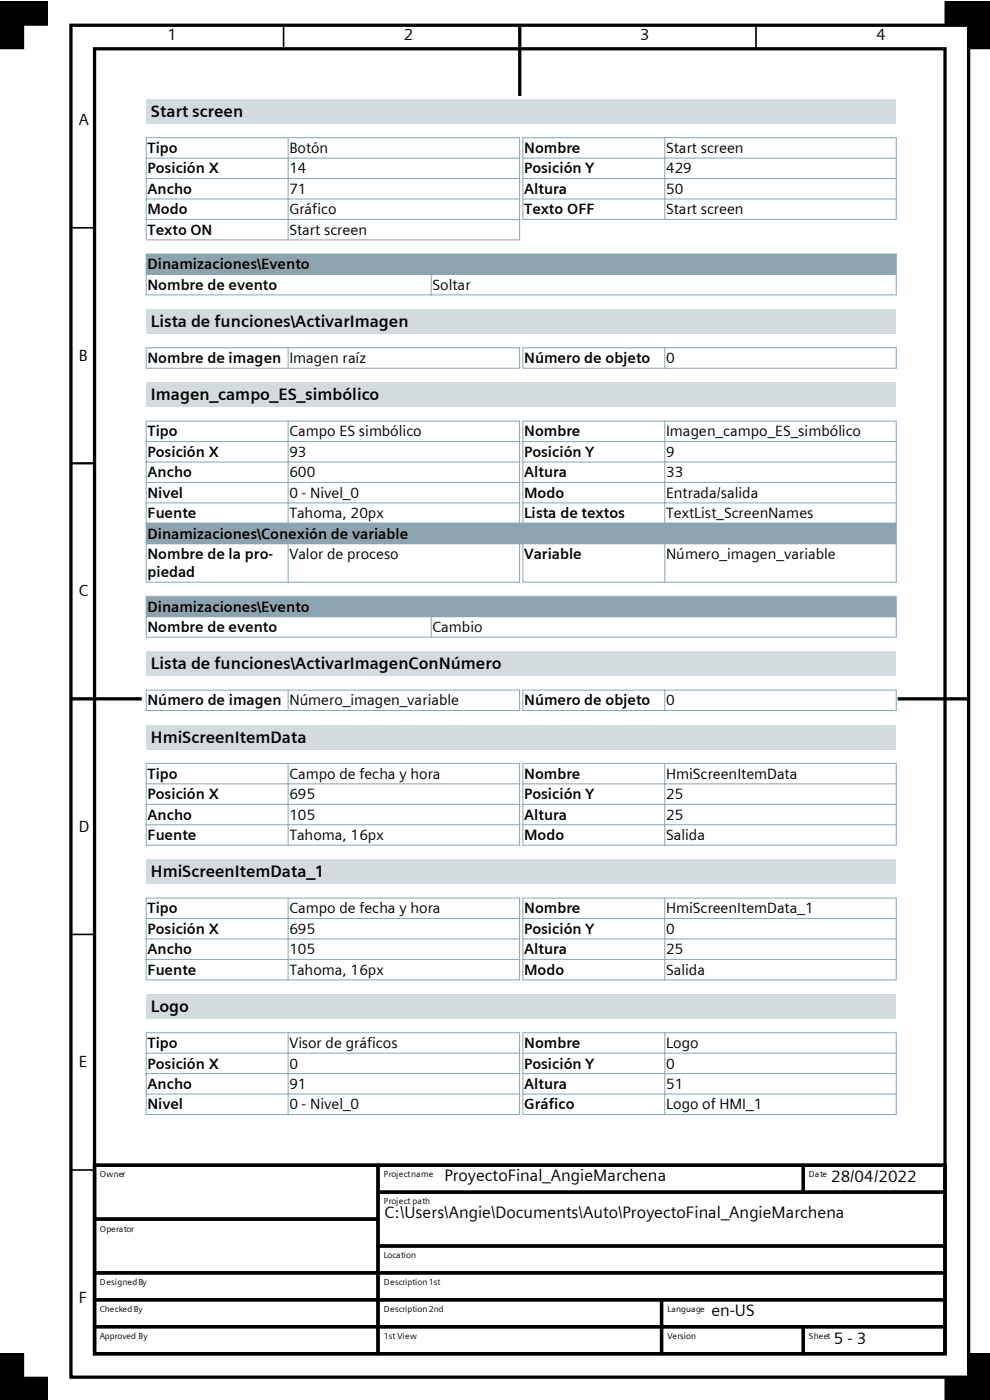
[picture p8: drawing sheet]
<svg xmlns="http://www.w3.org/2000/svg" width="210mm" height="297mm" viewBox="0 0 210 297" stroke-linecap="round" stroke-linejoin="round" font-family="sans-serif">
<defs><g id="words">
<g font-size="3.5">
<text x="32" y="24.8">Start screen</text>
<text x="32" y="69.4">Lista de funciones\ActivarImagen</text>
<text x="32" y="84.9">Imagen_campo_ES_simbólico</text>
<text x="32" y="142">Lista de funciones\ActivarImagenConNúmero</text>
<text x="32" y="157.6">HmiScreenItemData</text>
<text x="32" y="186.1">HmiScreenItemData_1</text>
<text x="32" y="214.7">Logo</text>
<text x="94.3" y="250.5">ProyectoFinal_AngieMarchena</text>
<text x="176.3" y="250.8">28/04/2022</text>
<text x="176.3" y="255">23:14:15</text>
<text x="81.5" y="258.4">C:\Users\Angie\Documents\Auto\ProyectoFinal_AngieMarchena</text>
<text x="150.9" y="279.1">en-US</text>
<text x="176.9" y="285.2">5 - 3</text>
</g>
<g font-size="3.4">
<text x="35.6" y="8.6">1</text>
<text x="85.7" y="8.6">2</text>
<text x="135.8" y="8.6">3</text>
<text x="185.9" y="8.6">4</text>
<text x="16.7" y="26.5">A</text>
<text x="16.7" y="76.5">B</text>
<text x="16.7" y="126.5">C</text>
<text x="16.7" y="176.4">D</text>
<text x="16.7" y="226.4">E</text>
<text x="16.7" y="276.4">F</text>
</g>
<g font-size="3.2">
<text x="31.3" y="32.5">Tipo</text>
<text x="61.4" y="32.5">Botón</text>
<text x="111.2" y="32.5">Nombre</text>
<text x="141.3" y="32.5">Start screen</text>
<text x="31.3" y="36.8">Posición X</text>
<text x="31.3" y="41.1">Ancho</text>
<text x="61.4" y="36.8">14</text>
<text x="61.4" y="41.1">71</text>
<text x="111.2" y="36.8">Posición Y</text>
<text x="111.2" y="41.1">Altura</text>
<text x="141.3" y="36.8">429</text>
<text x="141.3" y="41.1">50</text>
<text x="31.3" y="45.5">Modo</text>
<text x="61.4" y="45.5">Gráfico</text>
<text x="111.2" y="45.5">Texto OFF</text>
<text x="141.3" y="45.5">Start screen</text>
<text x="31.3" y="49.8">Texto ON</text>
<text x="61.4" y="49.8">Start screen</text>
<text x="31.3" y="57.2">Dinamizaciones\Evento</text>
<text x="31.3" y="61.5">Nombre de evento</text>
<text x="91.7" y="61.5">Soltar</text>
<text x="31.3" y="77">Nombre de imagen</text>
<text x="61.4" y="77">Imagen raíz</text>
<text x="111.2" y="77">Número de objeto</text>
<text x="141.3" y="77">0</text>
<text x="31.3" y="92.6">Tipo</text>
<text x="61.4" y="92.6">Campo ES simbólico</text>
<text x="111.2" y="92.6">Nombre</text>
<text x="141.3" y="92.6">Imagen_campo_ES_simbólico</text>
<text x="31.3" y="96.9">Posición X</text>
<text x="31.3" y="101.3">Ancho</text>
<text x="61.4" y="96.9">93</text>
<text x="61.4" y="101.3">600</text>
<text x="111.2" y="96.9">Posición Y</text>
<text x="111.2" y="101.3">Altura</text>
<text x="141.3" y="96.9">9</text>
<text x="141.3" y="101.3">33</text>
<text x="31.3" y="105.6">Nivel</text>
<text x="61.4" y="105.6">0 - Nivel_0</text>
<text x="111.2" y="105.6">Modo</text>
<text x="141.3" y="105.6">Entrada/salida</text>
<text x="31.3" y="109.9">Fuente</text>
<text x="61.4" y="109.9">Tahoma, 20px</text>
<text x="111.2" y="109.9">Lista de textos</text>
<text x="141.3" y="109.9">TextList_ScreenNames</text>
<text x="31.3" y="114.3">Dinamizaciones\Conexión de variable</text>
<text x="31.3" y="118.6">Nombre de la pro‐</text>
<text x="61.4" y="118.6">Valor de proceso</text>
<text x="111.2" y="118.6">Variable</text>
<text x="141.3" y="118.6">Número_imagen_variable</text>
<text x="31.3" y="122.4">piedad</text>
<text x="31.3" y="129.8">Dinamizaciones\Evento</text>
<text x="31.3" y="134.1">Nombre de evento</text>
<text x="91.7" y="134.1">Cambio</text>
<text x="31.3" y="149.6">Número de imagen</text>
<text x="61.4" y="149.6">Número_imagen_variable</text>
<text x="111.2" y="149.6">Número de objeto</text>
<text x="141.3" y="149.6">0</text>
<text x="31.3" y="165.2">Tipo</text>
<text x="61.4" y="165.2">Campo de fecha y hora</text>
<text x="111.2" y="165.2">Nombre</text>
<text x="141.3" y="165.2">HmiScreenItemData</text>
<text x="31.3" y="169.5">Posición X</text>
<text x="31.3" y="173.9">Ancho</text>
<text x="61.4" y="169.5">695</text>
<text x="61.4" y="173.9">105</text>
<text x="111.2" y="169.5">Posición Y</text>
<text x="111.2" y="173.9">Altura</text>
<text x="141.3" y="169.5">25</text>
<text x="141.3" y="173.9">25</text>
<text x="31.3" y="178.2">Fuente</text>
<text x="61.4" y="178.2">Tahoma, 16px</text>
<text x="111.2" y="178.2">Modo</text>
<text x="141.3" y="178.2">Salida</text>
<text x="31.3" y="193.8">Tipo</text>
<text x="61.4" y="193.8">Campo de fecha y hora</text>
<text x="111.2" y="193.8">Nombre</text>
<text x="141.3" y="193.8">HmiScreenItemData_1</text>
<text x="31.3" y="198.1">Posición X</text>
<text x="31.3" y="202.4">Ancho</text>
<text x="61.4" y="198.1">695</text>
<text x="61.4" y="202.4">105</text>
<text x="111.2" y="198.1">Posición Y</text>
<text x="111.2" y="202.4">Altura</text>
<text x="141.3" y="198.1">0</text>
<text x="141.3" y="202.4">25</text>
<text x="31.3" y="206.8">Fuente</text>
<text x="61.4" y="206.8">Tahoma, 16px</text>
<text x="111.2" y="206.8">Modo</text>
<text x="141.3" y="206.8">Salida</text>
<text x="31.3" y="222.3">Tipo</text>
<text x="31.3" y="226.7">Posición X</text>
<text x="61.4" y="222.3">Visor de gráficos</text>
<text x="61.4" y="226.7">0</text>
<text x="111.2" y="222.3">Nombre</text>
<text x="111.2" y="226.7">Posición Y</text>
<text x="141.3" y="222.3">Logo</text>
<text x="141.3" y="226.7">0</text>
<text x="31.3" y="231">Ancho</text>
<text x="61.4" y="231">91</text>
<text x="111.2" y="231">Altura</text>
<text x="141.3" y="231">51</text>
<text x="31.3" y="235.3">Nivel</text>
<text x="61.4" y="235.3">0 - Nivel_0</text>
<text x="111.2" y="235.3">Gráfico</text>
<text x="141.3" y="235.3">Logo of HMI_1</text>
</g>
<g font-size="1.8">
<text x="21.2" y="249.7">Owner</text>
<text x="81.4" y="249.7">Project name</text>
<text x="171.6" y="249.7">Date</text>
<text x="81.4" y="255.5">Project path</text>
<text x="21.2" y="261.3">Operator</text>
<text x="81.4" y="266.9">Location</text>
<text x="21.2" y="272.7">Designed By</text>
<text x="81.4" y="272.7">Description 1st</text>
<text x="21.2" y="278.3">Checked By</text>
<text x="81.4" y="278.3">Description 2nd</text>
<text x="141.6" y="278.3">Language</text>
<text x="21.2" y="284.1">Approved By</text>
<text x="81.4" y="284.1">1st View</text>
<text x="141.6" y="284.1">Version</text>
<text x="171.6" y="284.1">Sheet</text>
</g>
</g></defs>
<path d="M60.2 5.4v5M160.4 5.4v5M15 48.3h5.1M15 98.3h5.1M15 198.2h5.1M15 248.2h5.1" fill="none" stroke="#000" stroke-width=".35"/>
<g fill="none" stroke="#000" stroke-width=".7" stroke-linecap="butt">
<path d="M15 5.4h190.5v286.8h-190.5zM20.1 10.4h180.4v276.8h-180.4zM110.3 5.4v14.9M15 148.3h15.1M190.4 148.3h15.1M20.1 247.2h60.1v11.4h-60.1zM20.1 258.6h60.1v11.4h-60.1zM20.1 247.2h180.4v40h-180.4zM80.2 247.2h90.2v5.7h-90.2zM80.2 252.9h120.3v11.4h-120.3zM170.4 247.2h30.1v5.7h-30.1zM20.1 270h60.1v5.8h-60.1z"/>
<path d="M20.1 275.8h60.1v5.7h-60.1zM80.2 264.3h120.3v5.7h-120.3zM80.2 270h120.3v5.8h-120.3zM80.2 275.8h60.1v5.7h-60.1zM140.3 275.8h60.2v5.7h-60.2zM20.1 281.5h60.1v5.7h-60.1zM80.2 281.5h60.1v5.7h-60.1zM140.3 281.5h30.1v5.7h-30.1zM170.4 281.5h30.1v5.7h-30.1z"/>
</g>
<path d="M0 .4h10v5h-10zM0 .4h5v10h-5zM200.5 .4h5v5h-5zM205.5 .4v10h4.6M205.5 .4h.1M205.5 .4h4.6M5 296.9v-9.7h-5v9.7v-4.7h10v4.7M210.1 292.2h-9.6v4.7M210.1 287.2h-4.6v9.7" fill="none" stroke="#000" stroke-width=".21"/>
<g fill="#000">
<path d="M0 .4h10v5h-10z" fill-rule="evenodd"/>
<path d="M0 .4h5v10h-5z" fill-rule="evenodd"/>
<path d="M200.5 .4h5v5h-5z" fill-rule="evenodd"/>
<path d="M205.5 .4h4.6v10h-4.6z" fill-rule="evenodd"/>
<path d="M0 292.2h10v4.7h-10z" fill-rule="evenodd"/>
<path d="M0 287.2h5v9.7h-5z" fill-rule="evenodd"/>
<path d="M200.5 292.2h9.6v4.7h-9.6z" fill-rule="evenodd"/>
<path d="M205.5 287.2h4.6v9.7h-4.6z" fill-rule="evenodd"/>
</g>
<path d="M31 21h159.1v5.2h-159.1z" fill="#d4dbde"/>
<path d="M31 29.2h159.1v21.7h-159.1z" fill="#fff"/>
<g fill="none" stroke="#8ca3b0" stroke-width=".21">
<path d="M30.9 29.2h79.4M30.9 33.5h79.4M30.9 37.9h79.4M31 29.1v21.9M61.1 29.1v21.9M110.2 29.1v21.9M110.8 29.2h79.4M110.8 33.5h79.4M110.8 37.9h79.4M110.9 29.1v17.5M141 29.1v17.5M190.1 29.1v17.5"/>
<path d="M30.9 42.2h79.4M30.9 46.6h79.4M30.9 50.9h79.4M110.8 42.2h79.4M110.8 46.6h79.4"/>
</g>
<path d="M31 53.9h159.1v8.7h-159.1z" fill="#fff"/>
<path d="M31.1 54h158.9v4.1h-158.9z" fill="#8ca3b0"/>
<path d="M30.9 53.9h159.3M30.9 58.2h159.3M31 53.8v8.9M91.5 58.2v4.5M190.1 53.8v8.9M30.9 62.6h159.3" fill="none" stroke="#8ca3b0" stroke-width=".21"/>
<path d="M31 65.6h159.1v5.2h-159.1z" fill="#d4dbde"/>
<path d="M31 73.8h159.1v4.3h-159.1z" fill="#fff"/>
<path d="M30.9 73.8h79.4M30.9 78.1h79.4M31 73.7v4.5M61.1 73.7v4.5M110.2 73.7v4.5M110.8 73.8h79.4M110.8 78.1h79.4M110.9 73.7v4.5M141 73.7v4.5M190.1 73.7v4.5" fill="none" stroke="#8ca3b0" stroke-width=".21"/>
<path d="M31 81.1h159.1v5.3h-159.1z" fill="#d4dbde"/>
<path d="M31 89.4h159.1v34.1h-159.1z" fill="#fff"/>
<path d="M31.1 111.1h158.9v4.2h-158.9z" fill="#8ca3b0"/>
<g fill="none" stroke="#8ca3b0" stroke-width=".21">
<path d="M30.9 89.3h79.4M30.9 93.7h79.4M30.9 98h79.4M31 89.3v34.3M61.1 89.3v21.8M110.2 89.3v21.8M110.8 89.3h79.4M110.8 93.7h79.4M110.8 98h79.4M110.9 89.3v21.8M141 89.3v21.8M190.1 89.3v34.3"/>
<path d="M30.9 102.4h79.4M30.9 106.7h79.4M30.9 111h159.3M30.9 115.4h159.3M61.1 115.4v8.2M110.2 115.4v8.2M110.8 102.4h79.4M110.8 106.7h79.4M110.9 115.4v8.2M141 115.4v8.2M30.9 123.5h79.4M110.8 123.5h79.4"/>
</g>
<path d="M31 126.5h159.1v8.7h-159.1z" fill="#fff"/>
<path d="M31.1 126.6h158.9v4.2h-158.9z" fill="#8ca3b0"/>
<path d="M30.9 126.5h159.3M30.9 130.8h159.3M30.9 135.2h159.3M31 126.4v8.9M91.5 130.8v4.5M190.1 126.4v8.9" fill="none" stroke="#8ca3b0" stroke-width=".21"/>
<path d="M31 138.2h159.1v5.2h-159.1z" fill="#d4dbde"/>
<path d="M31 146.4h159.1v4.3h-159.1z" fill="#fff"/>
<path d="M30.9 146.4h79.4M30.9 150.7h79.4M31 146.3v4.5M61.1 146.3v4.5M110.2 146.3v4.5M110.8 146.4h79.4M110.8 150.7h79.4M110.9 146.3v4.5M141 146.3v4.5M190.1 146.3v4.5" fill="none" stroke="#8ca3b0" stroke-width=".21"/>
<path d="M31 153.8h159.1v5.2h-159.1z" fill="#d4dbde"/>
<path d="M31 162h159.1v17.3h-159.1z" fill="#fff"/>
<g fill="none" stroke="#8ca3b0" stroke-width=".21">
<path d="M30.9 162h79.4M30.9 166.3h79.4M30.9 170.6h79.4M30.9 175h79.4M30.9 179.3h79.4M31 161.9v17.5M61.1 161.9v17.5M110.2 161.9v17.5M110.8 162h79.4M110.8 166.3h79.4M110.8 170.6h79.4M110.8 175h79.4"/>
<path d="M110.8 179.3h79.4M110.9 161.9v17.5M141 161.9v17.5M190.1 161.9v17.5"/>
</g>
<path d="M31 182.3h159.1v5.2h-159.1z" fill="#d4dbde"/>
<path d="M31 190.5h159.1v17.4h-159.1z" fill="#fff"/>
<g fill="none" stroke="#8ca3b0" stroke-width=".21">
<path d="M30.9 190.5h79.4M30.9 194.9h79.4M30.9 199.2h79.4M31 190.4v17.6M61.1 190.4v17.6M110.2 190.4v17.6M110.8 190.5h79.4M110.8 194.9h79.4M110.8 199.2h79.4M110.9 190.4v17.6M141 190.4v17.6M190.1 190.4v17.6"/>
<path d="M30.9 203.5h79.4M30.9 207.9h79.4M110.8 203.5h79.4M110.8 207.9h79.4"/>
</g>
<path d="M31 210.9h159.1v5.2h-159.1z" fill="#d4dbde"/>
<path d="M31 219.1h159.1v17.3h-159.1z" fill="#fff"/>
<g fill="none" stroke="#8ca3b0" stroke-width=".21">
<path d="M30.9 219.1h79.4M31 219v17.5M61.1 219v17.5M110.2 219v17.5M110.8 219.1h79.4M110.9 219v17.5M141 219v17.5M190.1 219v17.5M30.9 223.4h79.4M30.9 227.8h79.4M30.9 232.1h79.4M30.9 236.4h79.4"/>
<path d="M110.8 223.4h79.4M110.8 227.8h79.4M110.8 232.1h79.4M110.8 236.4h79.4"/>
</g>
<use href="#words"/>
</svg>
